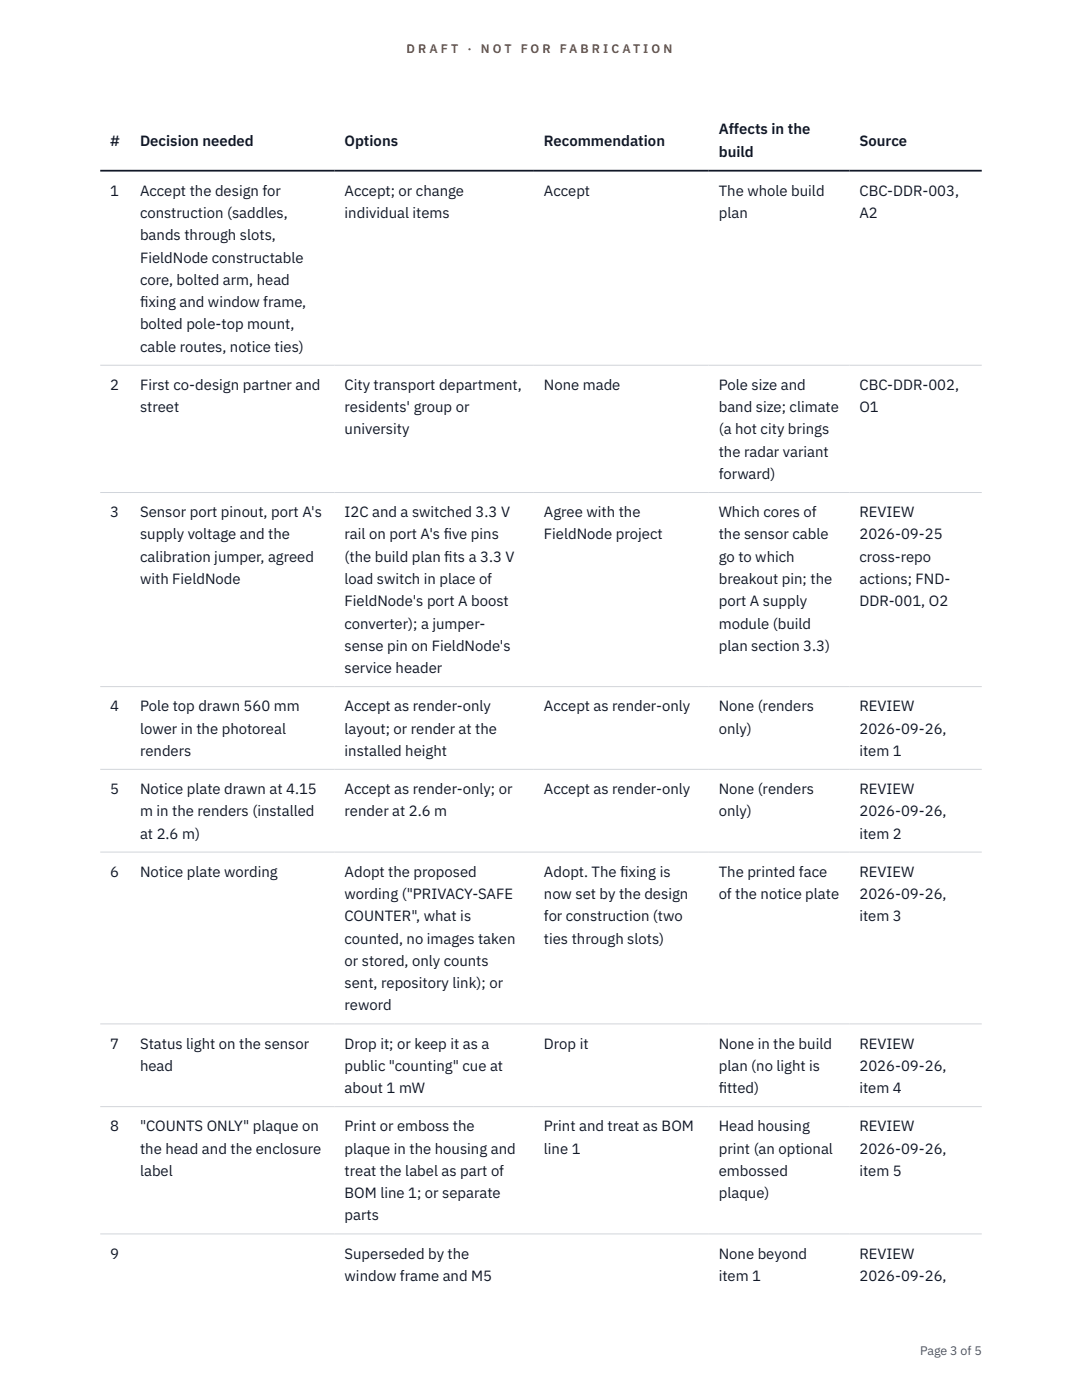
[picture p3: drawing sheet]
<svg xmlns="http://www.w3.org/2000/svg" width="216mm" height="279mm" viewBox="0 0 216 279" stroke-linecap="round" stroke-linejoin="round" font-family="sans-serif">
<defs><g id="words">
<g font-size="3" fill="#111827">
<text x="22" y="29.1">#</text>
<text x="27.9" y="29.1">Decision needed</text>
<text x="68.8" y="29.1">Options</text>
<text x="108.5" y="29.1">Recommendation</text>
<text x="143.4" y="26.8">Affects in the</text>
<text x="171.5" y="29.1">Source</text>
<text x="143.4" y="31.3">build</text>
<text x="22" y="39.1">1</text>
<text x="27.9" y="39.1">Accept the design for</text>
<text x="68.8" y="39.1">Accept; or change</text>
<text x="108.5" y="39.1">Accept</text>
<text x="143.4" y="39.1">The whole build</text>
<text x="171.5" y="39.1">CBC-DDR-003,</text>
<text x="27.9" y="43.5">construction (saddles,</text>
<text x="27.9" y="48">bands through slots,</text>
<text x="68.8" y="43.5">individual items</text>
<text x="143.4" y="43.5">plan</text>
<text x="171.5" y="43.5">A2</text>
<text x="27.9" y="52.4">FieldNode constructable</text>
<text x="27.9" y="56.9">core, bolted arm, head</text>
<text x="27.9" y="61.3">f</text>
<text x="27.9" y="61.3">ixing and window frame,</text>
<text x="27.9" y="65.7">bolted pole-top mount,</text>
<text x="27.9" y="70.2">cable routes, notice ties)</text>
<text x="22" y="77.8">2</text>
<text x="27.9" y="77.8">First co-design partner and</text>
<text x="68.8" y="77.8">City transport department,</text>
<text x="108.5" y="77.8">None made</text>
<text x="143.4" y="77.8">Pole size and</text>
<text x="171.5" y="77.8">CBC-DDR-002,</text>
<text x="27.9" y="82.3">street</text>
<text x="68.8" y="82.3">residents' group or</text>
<text x="143.4" y="82.3">band size; climate</text>
<text x="171.5" y="82.3">O1</text>
<text x="68.8" y="86.7">university</text>
<text x="143.4" y="86.7">(a hot city brings</text>
<text x="143.4" y="91.1">the radar variant</text>
<text x="143.4" y="95.6">forward)</text>
<text x="22" y="103.2">3</text>
<text x="27.9" y="103.2">Sensor port pinout, port A's</text>
<text x="27.9" y="107.7">supply voltage and the</text>
<text x="68.8" y="103.2">I2C and a switched 3.3 V</text>
<text x="68.8" y="107.7">rail on port A's f</text>
<text x="88.5" y="107.7">ive pins</text>
<text x="108.5" y="103.2">Agree with the</text>
<text x="108.5" y="107.7">FieldNode project</text>
<text x="143.4" y="103.2">Which cores of</text>
<text x="143.4" y="107.7">the sensor cable</text>
<text x="171.5" y="103.2">REVIEW</text>
<text x="171.5" y="107.7">2026-09-25</text>
<text x="27.9" y="112.1">calibration jumper, agreed</text>
<text x="68.8" y="112.1">(the build plan f</text>
<text x="88.7" y="112.1">its a 3.3 V</text>
<text x="143.4" y="112.1">go to which</text>
<text x="171.5" y="112.1">cross-repo</text>
<text x="27.9" y="116.5">with FieldNode</text>
<text x="68.8" y="116.5">load switch in place of</text>
<text x="143.4" y="116.5">breakout pin; the</text>
<text x="171.5" y="116.5">actions; FND-</text>
<text x="68.8" y="121">FieldNode's port A boost</text>
<text x="68.8" y="125.4">converter); a jumper-</text>
<text x="143.4" y="121">port A supply</text>
<text x="143.4" y="125.4">module (build</text>
<text x="171.5" y="121">DDR-001, O2</text>
<text x="68.8" y="129.9">sense pin on FieldNode's</text>
<text x="143.4" y="129.9">plan section 3.3)</text>
<text x="68.8" y="134.3">service header</text>
<text x="22" y="142">4</text>
<text x="27.9" y="142">Pole top drawn 560 mm</text>
<text x="68.8" y="142">Accept as render-only</text>
<text x="108.5" y="142">Accept as render-only</text>
<text x="143.4" y="142">None (renders</text>
<text x="171.5" y="142">REVIEW</text>
<text x="27.9" y="146.4">lower in the photoreal</text>
<text x="68.8" y="146.4">layout; or render at the</text>
<text x="143.4" y="146.4">only)</text>
<text x="171.5" y="146.4">2026-09-26,</text>
<text x="27.9" y="150.8">renders</text>
<text x="68.8" y="150.8">installed height</text>
<text x="171.5" y="150.8">item 1</text>
<text x="22" y="158.5">5</text>
<text x="27.9" y="158.5">Notice plate drawn at 4.15</text>
<text x="68.8" y="158.5">Accept as render-only; or</text>
<text x="108.5" y="158.5">Accept as render-only</text>
<text x="143.4" y="158.5">None (renders</text>
<text x="171.5" y="158.5">REVIEW</text>
<text x="27.9" y="162.9">m in the renders (installed</text>
<text x="27.9" y="167.4">at 2.6 m)</text>
<text x="68.8" y="162.9">render at 2.6 m</text>
<text x="143.4" y="162.9">only)</text>
<text x="171.5" y="162.9">2026-09-26,</text>
<text x="171.5" y="167.4">item 2</text>
<text x="22" y="175">6</text>
<text x="27.9" y="175">Notice plate wording</text>
<text x="68.8" y="175">Adopt the proposed</text>
<text x="68.8" y="179.4">wording (&quot;PRIVACY-SAFE</text>
<text x="108.5" y="175">Adopt. The f</text>
<text x="108.5" y="179.4">now set by the design</text>
<text x="123.8" y="175">ixing is</text>
<text x="143.4" y="175">The printed face</text>
<text x="143.4" y="179.4">of the notice plate</text>
<text x="171.5" y="175">REVIEW</text>
<text x="171.5" y="179.4">2026-09-26,</text>
<text x="68.8" y="183.9">COUNTER&quot;, what is</text>
<text x="108.5" y="183.9">for construction (two</text>
<text x="171.5" y="183.9">item 3</text>
<text x="68.8" y="188.3">counted, no images taken</text>
<text x="108.5" y="188.3">ties through slots)</text>
<text x="68.8" y="192.8">or stored, only counts</text>
<text x="68.8" y="197.2">sent, repository link); or</text>
<text x="68.8" y="201.6">reword</text>
<text x="22" y="209.3">7</text>
<text x="27.9" y="209.3">Status light on the sensor</text>
<text x="68.8" y="209.3">Drop it; or keep it as a</text>
<text x="108.5" y="209.3">Drop it</text>
<text x="143.4" y="209.3">None in the build</text>
<text x="171.5" y="209.3">REVIEW</text>
<text x="27.9" y="213.7">head</text>
<text x="68.8" y="213.7">public &quot;counting&quot; cue at</text>
<text x="143.4" y="213.7">plan (no light is</text>
<text x="171.5" y="213.7">2026-09-26,</text>
<text x="68.8" y="218.2">about 1 mW</text>
<text x="143.4" y="218.2">f</text>
<text x="143.4" y="218.2">itted)</text>
<text x="171.5" y="218.2">item 4</text>
<text x="22" y="225.8">8</text>
<text x="27.9" y="225.8">&quot;COUNTS ONLY&quot; plaque on</text>
<text x="68.8" y="225.8">Print or emboss the</text>
<text x="108.5" y="225.8">Print and treat as BOM</text>
<text x="143.4" y="225.8">Head housing</text>
<text x="171.5" y="225.8">REVIEW</text>
<text x="27.9" y="230.2">the head and the enclosure</text>
<text x="68.8" y="230.2">plaque in the housing and</text>
<text x="108.5" y="230.2">line 1</text>
<text x="143.4" y="230.2">print (an optional</text>
<text x="171.5" y="230.2">2026-09-26,</text>
<text x="27.9" y="234.7">label</text>
<text x="68.8" y="234.7">treat the label as part of</text>
<text x="68.8" y="239.1">BOM line 1; or separate</text>
<text x="143.4" y="234.7">embossed</text>
<text x="143.4" y="239.1">plaque)</text>
<text x="171.5" y="234.7">item 5</text>
<text x="68.8" y="243.6">parts</text>
<text x="22" y="251.2">9</text>
<text x="68.8" y="251.2">Superseded by the</text>
<text x="143.4" y="251.2">None beyond</text>
<text x="171.5" y="251.2">REVIEW</text>
<text x="68.8" y="255.6">window frame and M5</text>
<text x="143.4" y="255.6">item 1</text>
<text x="171.5" y="255.6">2026-09-26,</text>
</g>
<g font-size="2.5" fill="#b45309">
<text x="81.1" y="10.5">D R A F T</text>
<text x="93.3" y="10.5">·</text>
<text x="95.9" y="10.5">N O T</text>
<text x="103.9" y="10.5">F O R</text>
<text x="111.7" y="10.5">F A B R I C A T I O N</text>
</g>
<text font-size="2.5" fill="#4b5563" x="183.6" y="270.3">Page 3 of 5</text>
</g></defs>
<path d="M20 72.9h175.9M20 98.3h175.9M20 137h175.9M20 153.5h175.9M20 170.1h175.9M20 204.3h175.9M20 220.9h175.9M20 246.3h175.9" fill="none" stroke="#d1d5db" stroke-width=".2"/>
<path d="M20 34.1h175.9" fill="none" stroke="#111827" stroke-width=".35"/>
<use href="#words"/>
</svg>
